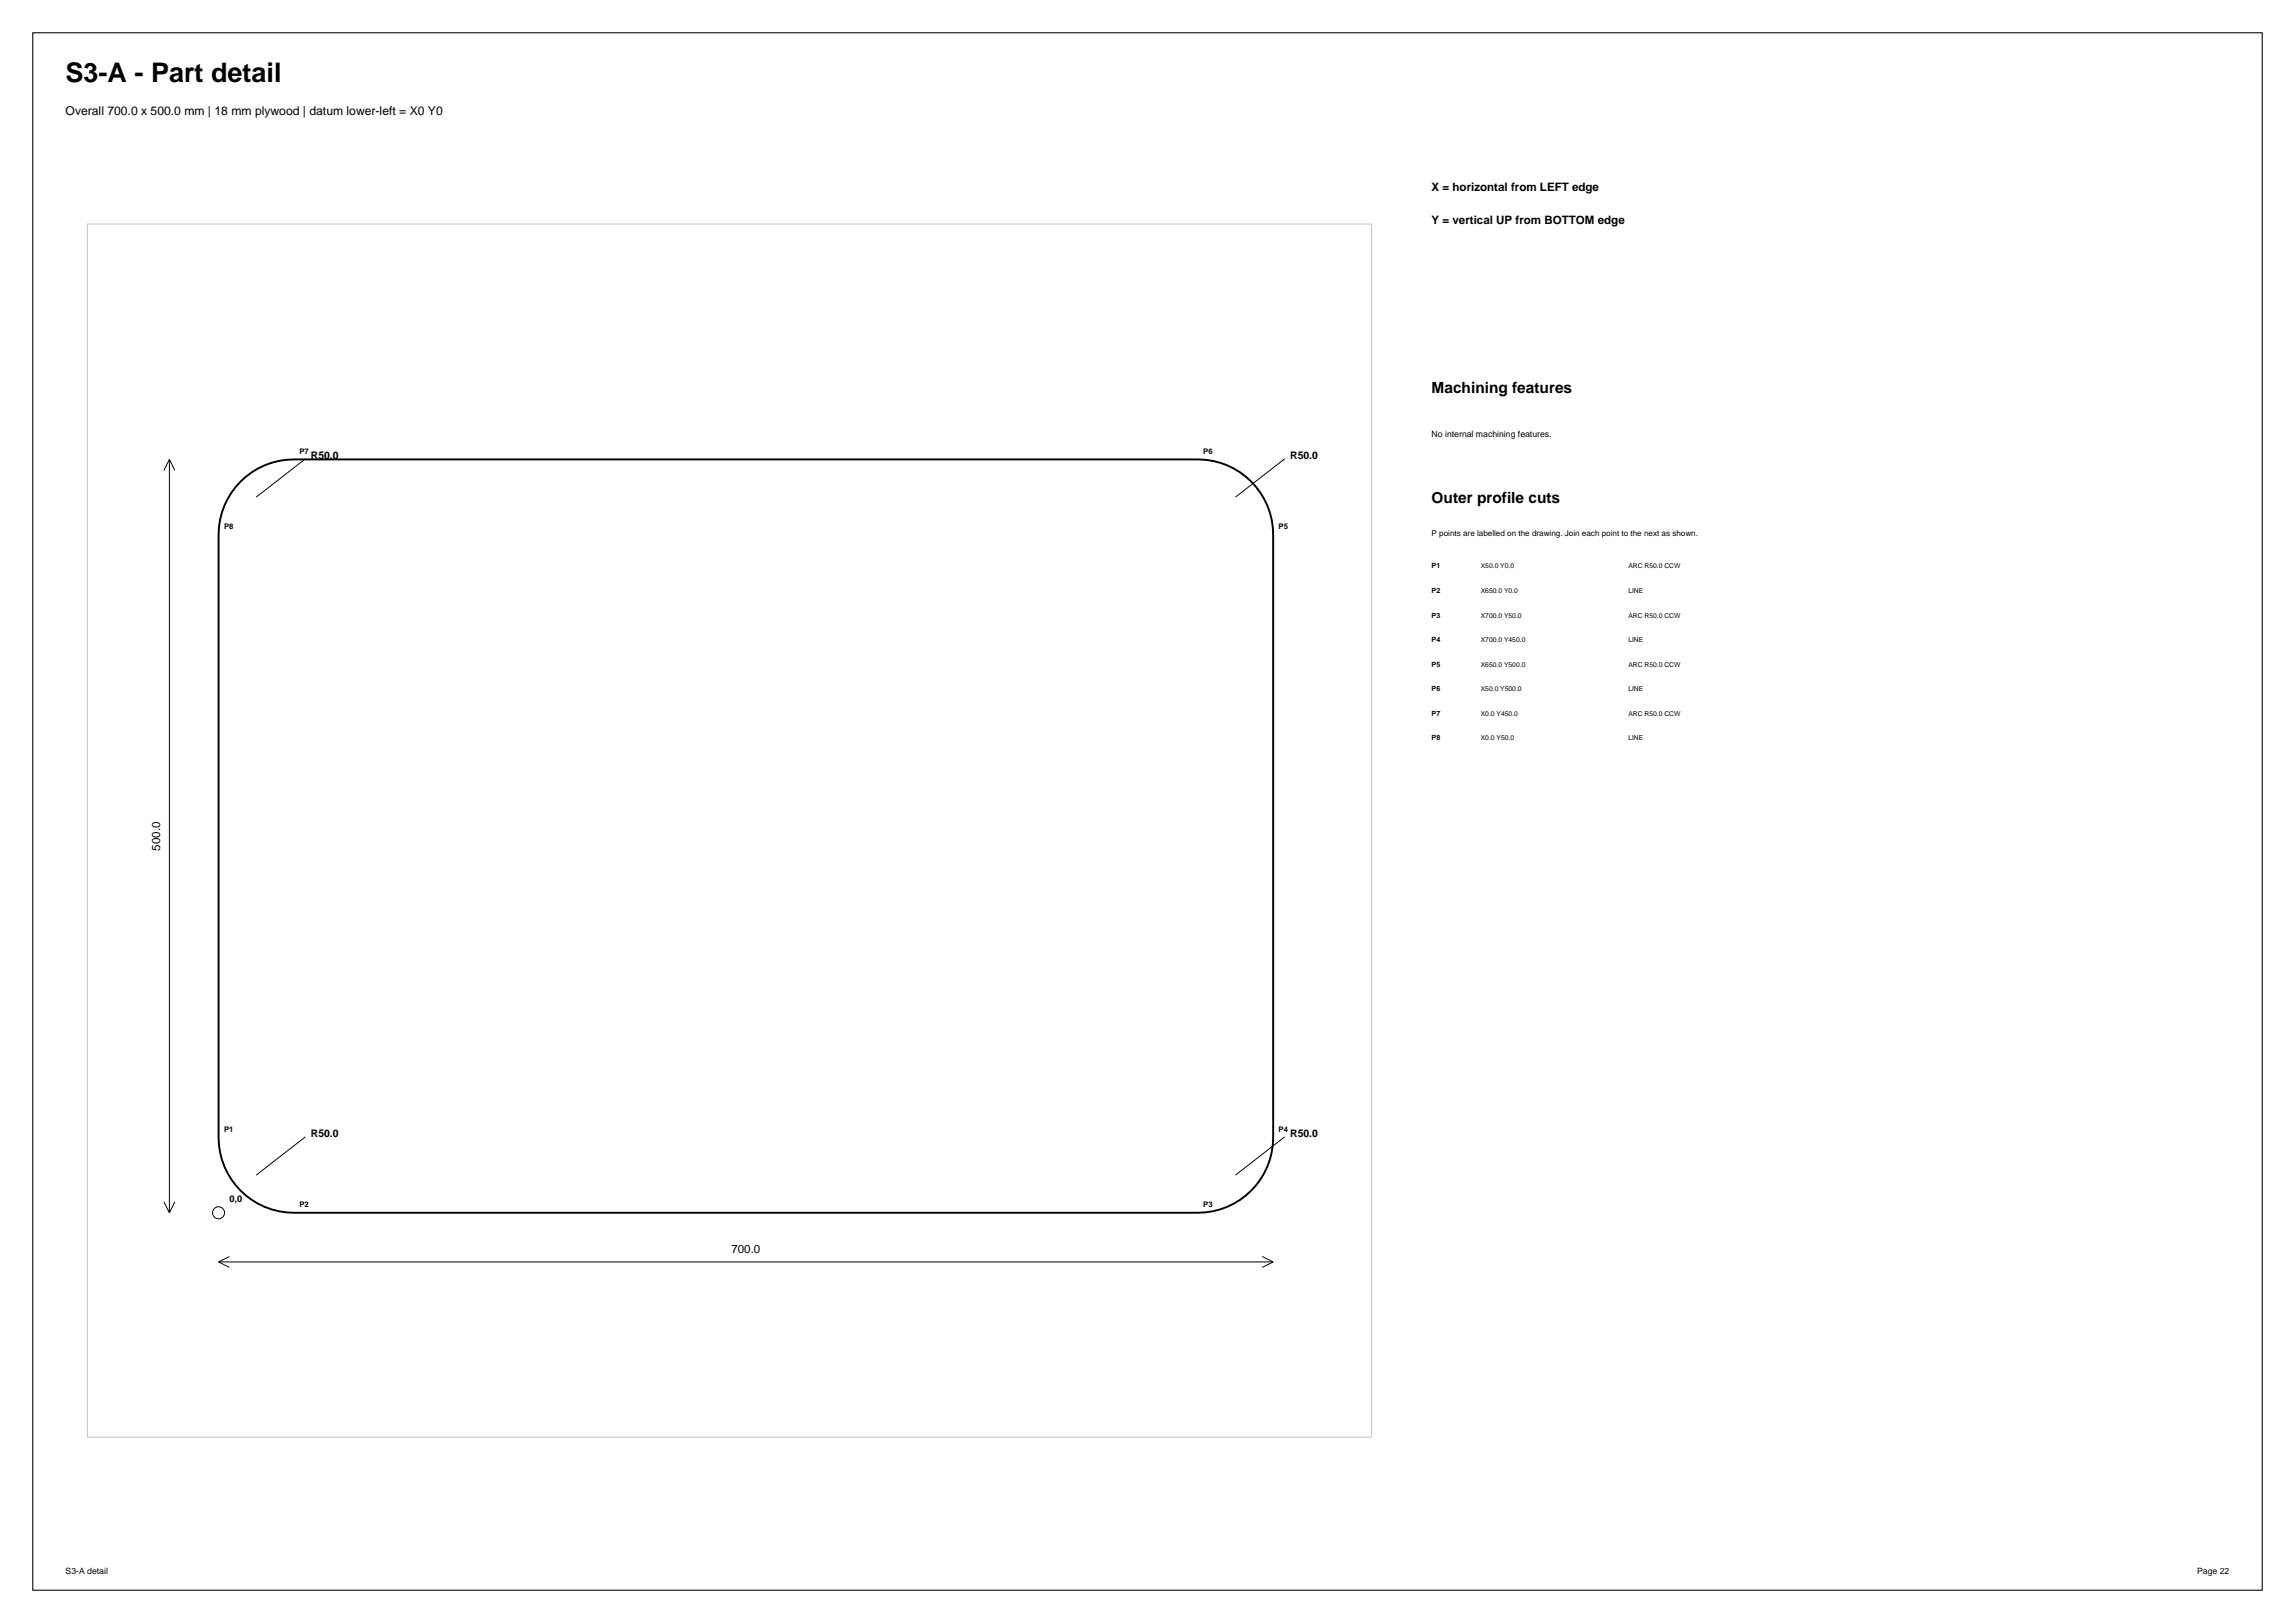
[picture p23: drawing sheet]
<svg xmlns="http://www.w3.org/2000/svg" width="420mm" height="297mm" viewBox="0 0 420 297" stroke-linecap="round" stroke-linejoin="round" font-family="sans-serif">
<defs><g id="words">
<text font-size="4.9" x="12" y="15">S3-A - Part detail</text>
<g font-size="2.8">
<text x="262" y="72">Machining features</text>
<text x="262" y="92">Outer profile cuts</text>
</g>
<text font-size="2.2" x="12" y="21">Overall 700.0 x 500.0 mm | 18 mm plywood | datum lower-left = X0 Y0</text>
<g font-size="2.1">
<text x="262" y="35">X = horizontal from LEFT edge</text>
<text x="262" y="41">Y = vertical UP from BOTTOM edge</text>
<text x="29.3" y="155.6" transform="rotate(-90 29.3 155.6)">500.0</text>
<text x="133.9" y="229.3">700.0</text>
</g>
<g font-size="1.9">
<text x="56.9" y="84">R50.0</text>
<text x="236.1" y="84">R50.0</text>
<text x="56.9" y="208">R50.0</text>
<text x="236.1" y="208">R50.0</text>
</g>
<text font-size="1.7" x="42" y="219.9">0,0</text>
<g font-size="1.6">
<text x="262" y="80">No internal machining features.</text>
<text x="12" y="288">S3-A detail</text>
<text x="402.1" y="288">Page 22</text>
</g>
<text font-size="1.5" x="262" y="98">P points are labelled on the drawing. Join each point to the next as shown.</text>
<g font-size="1.4">
<text x="54.8" y="83.1">P7</text>
<text x="220.2" y="83.1">P6</text>
<text x="41" y="96.9">P8</text>
<text x="234" y="96.9">P5</text>
<text x="41" y="207.1">P1</text>
<text x="234" y="207.1">P4</text>
<text x="54.8" y="220.9">P2</text>
<text x="220.2" y="220.9">P3</text>
</g>
<g font-size="1.3">
<text x="262" y="104">P1</text>
<text x="262" y="108.5">P2</text>
<text x="262" y="113">P3</text>
<text x="262" y="117.5">P4</text>
<text x="262" y="122">P5</text>
<text x="262" y="126.5">P6</text>
<text x="262" y="131">P7</text>
<text x="262" y="135.5">P8</text>
</g>
<g font-size="1.2">
<text x="271" y="104">X50.0 Y0.0</text>
<text x="298" y="104">ARC R50.0 CCW</text>
<text x="271" y="108.5">X650.0 Y0.0</text>
<text x="271" y="113">X700.0 Y50.0</text>
<text x="298" y="108.5">LINE</text>
<text x="298" y="113">ARC R50.0 CCW</text>
<text x="271" y="117.5">X700.0 Y450.0</text>
<text x="298" y="117.5">LINE</text>
<text x="271" y="122">X650.0 Y500.0</text>
<text x="298" y="122">ARC R50.0 CCW</text>
<text x="271" y="126.5">X50.0 Y500.0</text>
<text x="271" y="131">X0.0 Y450.0</text>
<text x="298" y="126.5">LINE</text>
<text x="298" y="131">ARC R50.0 CCW</text>
<text x="271" y="135.5">X0.0 Y50.0</text>
<text x="298" y="135.5">LINE</text>
</g>
</g></defs>
<path d="M6 6h408v285h-408z" fill="none" stroke="#000" stroke-width=".19"/>
<path d="M16 41h235v222h-235z" fill="none" stroke="#c7c7c7" stroke-width=".18"/>
<path d="M44 88.1a13.7 13.7 0 0 1 9.8-4h165.4a13.8 13.8 0 0 1 13.8 13.8v110.2a13.8 13.8 0 0 1-13.8 13.8h-165.4a13.8 13.8 0 0 1-13.8-13.8v-110.2a13.7 13.7 0 0 1 4-9.8z" fill="none" stroke="#000" stroke-width=".35"/>
<g fill="none" stroke="#000" stroke-width=".18">
<path d="M31 84.1v137.8M31 84.1l-1 2M31 84.1l1 2M55.9 84l-9 7M235.1 84l-9 7M30 219.9l1 2M32 219.9l-1 2M55.9 208l-9 7M235.1 208l-9 7M40 230.9h193M40 230.9l2 1M42 229.9l-2 1"/>
<path d="M231 229.9l2 1M233 230.9l-2 1"/>
<circle cx="40" cy="221.9" r="1.1"/>
</g>
<use href="#words"/>
</svg>
